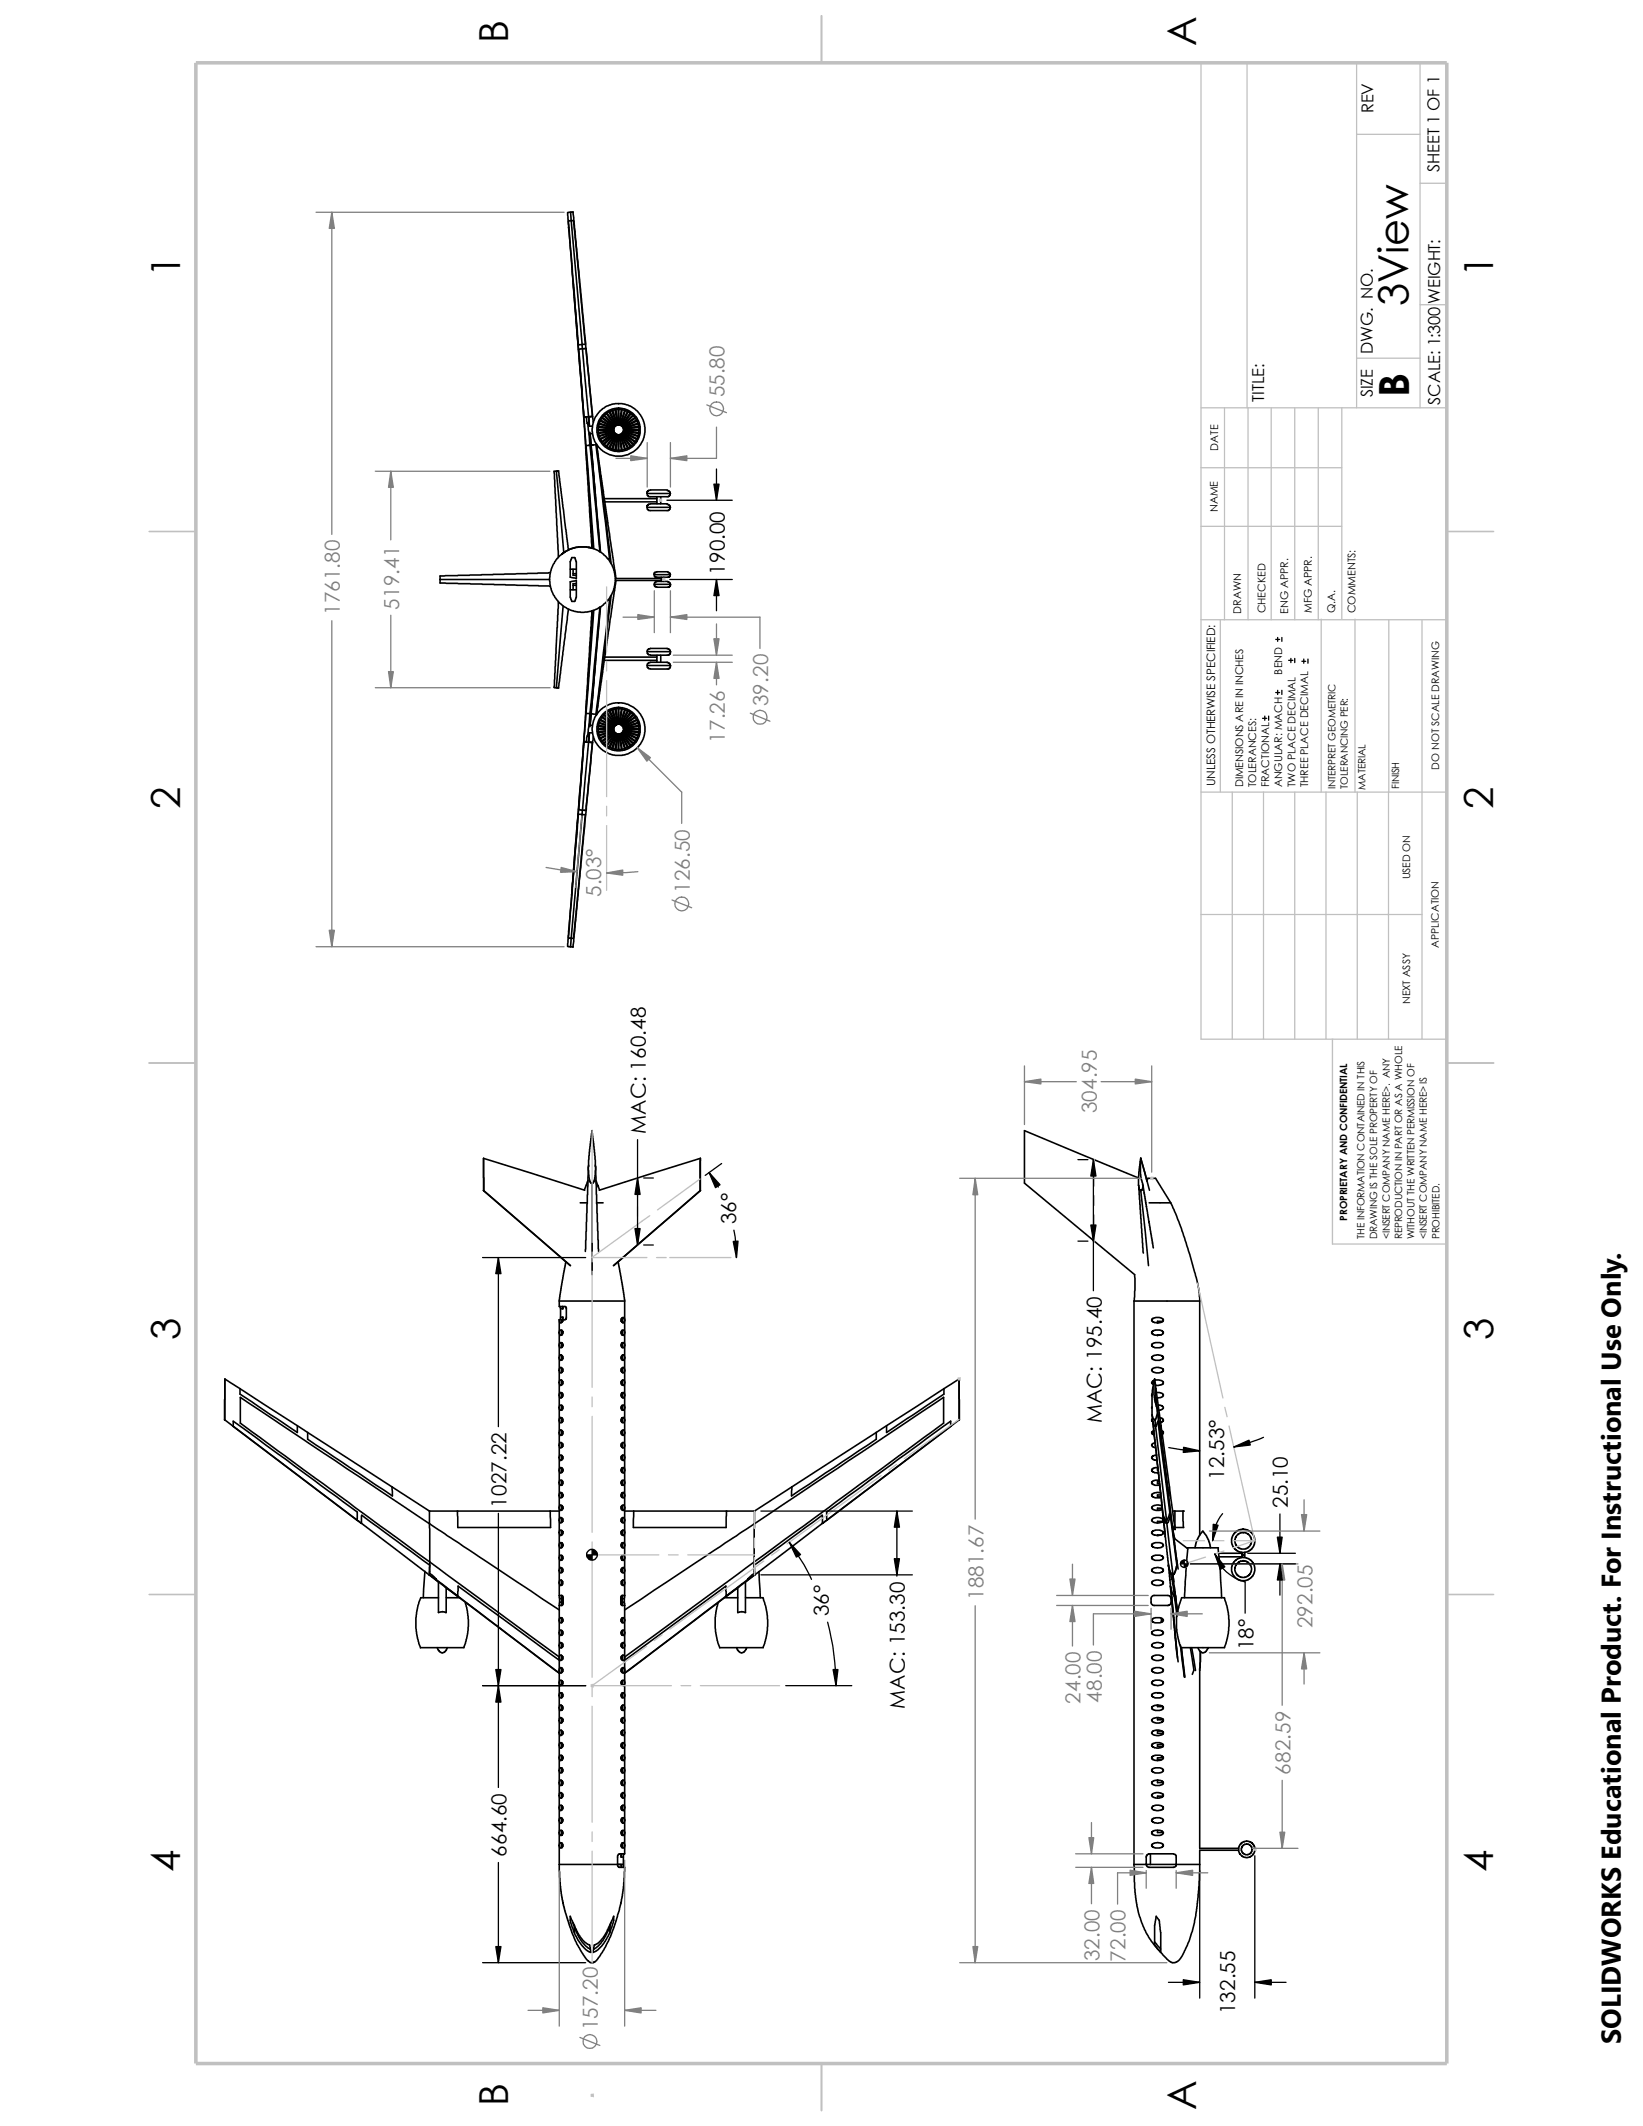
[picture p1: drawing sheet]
<svg xmlns="http://www.w3.org/2000/svg" width="216mm" height="279mm" viewBox="0 0 216 279" stroke-linecap="round" stroke-linejoin="round" font-family="sans-serif">
<defs><g id="words">
<g font-size="5.5">
<text x="185.1" y="40.2" transform="rotate(-90 185.1 40.2)">3View</text>
<text x="185.2" y="52.1" transform="rotate(-90 185.2 52.1)">B</text>
</g>
<g font-size="5.3">
<text x="66.8" y="5.6" transform="rotate(-90 66.8 5.6)">B</text>
<text x="157.2" y="6.1" transform="rotate(-90 157.2 6.1)">A</text>
<text x="23.7" y="36.4" transform="rotate(-90 23.7 36.4)">1</text>
<text x="196.2" y="36.4" transform="rotate(-90 196.2 36.4)">1</text>
<text x="23.7" y="106.3" transform="rotate(-90 23.7 106.3)">2</text>
<text x="196.2" y="106.3" transform="rotate(-90 196.2 106.3)">2</text>
<text x="23.7" y="176.1" transform="rotate(-90 23.7 176.1)">3</text>
<text x="196.2" y="176.1" transform="rotate(-90 196.2 176.1)">3</text>
<text x="23.7" y="246" transform="rotate(-90 23.7 246)">4</text>
<text x="196.2" y="246" transform="rotate(-90 196.2 246)">4</text>
<text x="66.8" y="276.8" transform="rotate(-90 66.8 276.8)">B</text>
<text x="157.2" y="277.2" transform="rotate(-90 157.2 277.2)">A</text>
</g>
<text font-size="3.6" x="213" y="268.6" transform="rotate(-90 213 268.6)">SOLIDWORKS Educational Product. For Instructional Use Only.</text>
<g font-size="2.7" fill="#808080">
<text x="95.2" y="52.2" transform="rotate(-90 95.2 52.2)">55.80</text>
<text x="44.7" y="80.8" transform="rotate(-90 44.7 80.8)">1761.80</text>
<text x="52.5" y="80.1" transform="rotate(-90 52.5 80.1)">519.41</text>
<text x="100.9" y="92.8" transform="rotate(-90 100.9 92.8)">39.20</text>
<text x="95.2" y="97.6" transform="rotate(-90 95.2 97.6)">17.26</text>
<text x="79" y="117.9" transform="rotate(-90 79 117.9)">5.03°</text>
<text x="90.6" y="117.3" transform="rotate(-90 90.6 117.3)">126.50</text>
<text x="144.1" y="146.3" transform="rotate(-90 144.1 146.3)">304.95</text>
<text x="129.2" y="210.3" transform="rotate(-90 129.2 210.3)">1881.67</text>
<text x="172.5" y="214" transform="rotate(-90 172.5 214)">292.05</text>
<text x="142" y="223.9" transform="rotate(-90 142 223.9)">24.00</text>
<text x="144.8" y="223.8" transform="rotate(-90 144.8 223.8)">48.00</text>
<text x="169.6" y="233.2" transform="rotate(-90 169.6 233.2)">682.59</text>
<text x="144.5" y="257.8" transform="rotate(-90 144.5 257.8)">32.00</text>
<text x="147.9" y="257.8" transform="rotate(-90 147.9 257.8)">72.00</text>
<text x="78.6" y="266.8" transform="rotate(-90 78.6 266.8)">157.20</text>
</g>
<g font-size="2.7">
<text x="95.2" y="75.5" transform="rotate(-90 95.2 75.5)">190.00</text>
<text x="84.9" y="149" transform="rotate(-90 84.9 149)">MAC: 160.48</text>
<text x="96.7" y="160.9" transform="rotate(-90 96.7 160.9)">36°</text>
<text x="144.8" y="187" transform="rotate(-90 144.8 187)">MAC: 195.40</text>
<text x="160.9" y="194.5" transform="rotate(-90 160.9 194.5)">12.53°</text>
<text x="66.5" y="198.1" transform="rotate(-90 66.5 198.1)">1027.22</text>
<text x="169.2" y="198.2" transform="rotate(-90 169.2 198.2)">25.10</text>
<text x="108.9" y="212.4" transform="rotate(-90 108.9 212.4)">36°</text>
<text x="164.7" y="216.9" transform="rotate(-90 164.7 216.9)">18°</text>
<text x="118.9" y="224.5" transform="rotate(-90 118.9 224.5)">MAC: 153.30</text>
<text x="66.5" y="244" transform="rotate(-90 66.5 244)">664.60</text>
<text x="162.3" y="264.7" transform="rotate(-90 162.3 264.7)">132.55</text>
</g>
<g font-size="2.2">
<text x="180.5" y="14.9" transform="rotate(-90 180.5 14.9)">REV</text>
<text x="189.1" y="22.6" transform="rotate(-90 189.1 22.6)">SHEET 1 OF 1</text>
<text x="180.4" y="46.6" transform="rotate(-90 180.4 46.6)">DWG. NO.</text>
<text x="166.1" y="52.8" transform="rotate(-90 166.1 52.8)">TITLE:</text>
<text x="180.4" y="52.2" transform="rotate(-90 180.4 52.2)">SIZE</text>
<text x="189.2" y="53.2" transform="rotate(-90 189.2 53.2)">SCALE: 1:300WEIGHT:</text>
</g>
<text font-size="1.5" x="159.7" y="103.3" transform="rotate(-90 159.7 103.3)">UNLESS OTHERWISE SPECIFIED:</text>
<g font-size="1.4">
<text x="160.1" y="59.2" transform="rotate(-90 160.1 59.2)">DATE</text>
<text x="160" y="67.3" transform="rotate(-90 160 67.3)">NAME</text>
<text x="163.1" y="80.6" transform="rotate(-90 163.1 80.6)">DRAWN</text>
<text x="166.3" y="80.6" transform="rotate(-90 166.3 80.6)">CHECKED</text>
<text x="169.3" y="80.6" transform="rotate(-90 169.3 80.6)">ENG APPR.</text>
<text x="172.4" y="80.6" transform="rotate(-90 172.4 80.6)">MFG APPR.</text>
<text x="175.4" y="80.6" transform="rotate(-90 175.4 80.6)">Q.A.</text>
<text x="178.1" y="80.6" transform="rotate(-90 178.1 80.6)">COMMENTS:</text>
<text x="168.5" y="88.7" transform="rotate(-90 168.5 88.7)">BEND</text>
<text x="189.1" y="101.1" transform="rotate(-90 189.1 101.1)">DO NOT SCALE DRAWING</text>
<text x="163.4" y="103.5" transform="rotate(-90 163.4 103.5)">DIMENSIONS ARE IN INCHES</text>
<text x="165.1" y="103.5" transform="rotate(-90 165.1 103.5)">TOLERANCES:</text>
<text x="166.8" y="103.5" transform="rotate(-90 166.8 103.5)">FRACTIONAL</text>
<text x="168.5" y="103.5" transform="rotate(-90 168.5 103.5)">ANGULAR: MACH</text>
<text x="170.2" y="103.5" transform="rotate(-90 170.2 103.5)">TWO PLACE DECIMAL</text>
<text x="171.9" y="103.5" transform="rotate(-90 171.9 103.5)">THREE PLACE DECIMAL</text>
<text x="185.3" y="115.6" transform="rotate(-90 185.3 115.6)">USED ON</text>
<text x="189.1" y="124.5" transform="rotate(-90 189.1 124.5)">APPLICATION</text>
<text x="185.3" y="131.9" transform="rotate(-90 185.3 131.9)">NEXT ASSY</text>
</g>
<g font-size="1.3">
<text x="175.5" y="103.7" transform="rotate(-90 175.5 103.7)">INTERPRET GEOMETRIC</text>
<text x="177.1" y="103.7" transform="rotate(-90 177.1 103.7)">TOLERANCING PER:</text>
<text x="179.5" y="103.8" transform="rotate(-90 179.5 103.8)">MATERIAL</text>
<text x="183.9" y="103.7" transform="rotate(-90 183.9 103.7)">FINISH</text>
<text x="177" y="160.4" transform="rotate(-90 177 160.4)">PROPRIETARY AND CONFIDENTIAL</text>
<text x="179.3" y="162.9" transform="rotate(-90 179.3 162.9)">THE INFORMATION CONTAINED IN THIS</text>
<text x="181" y="162.9" transform="rotate(-90 181 162.9)">DRAWING IS THE SOLE PROPERTY OF</text>
<text x="182.6" y="162.9" transform="rotate(-90 182.6 162.9)">&lt;INSERT COMPANY NAME HERE&gt;. ANY</text>
<text x="184.2" y="162.9" transform="rotate(-90 184.2 162.9)">REPRODUCTION IN PART OR AS A WHOLE</text>
<text x="185.9" y="162.9" transform="rotate(-90 185.9 162.9)">WITHOUT THE WRITTEN PERMISSION OF</text>
<text x="187.5" y="162.9" transform="rotate(-90 187.5 162.9)">&lt;INSERT COMPANY NAME HERE&gt; IS</text>
<text x="189.1" y="162.9" transform="rotate(-90 189.1 162.9)">PROHIBITED.</text>
</g>
</g></defs>
<g fill="none" stroke="#c0c0c0" stroke-width=".17">
<path d="M157.8 8.3v128.3h32.3M163.9 8.3v45.3M178.3 17.7h8.3M178.3 8.3v45.3M186.6 8.3v45.3M186.6 24.1h3.5M157.8 53.6h32.3M160.9 53.6v27.8M164 53.6v27.8M167 53.6v27.8M170.1 53.6v27.8M173.2 53.6v27.8"/>
<path d="M176.3 53.6v27.8M178.3 47.1h8.3M186.6 40h3.5M79.7 77.1v8.5M86.7 65.7h.3M86.7 65.6l.3 .3M86.8 65.6v.3M87 65.6l-.3 .3M87.1 76.2h.3M87.1 76l.3 .3M87.2 76v.3M87.4 76l-.3 .3"/>
<path d="M157.8 69.2h18.5M157.8 61.5h18.5M79.7 86.9v1.3M79.7 89.5v15.2M157.8 81.4h32.3M160.4 81.4v22.7M173.6 81.4v22.7M178.1 81.4v22.7M182.5 81.4v22.7M186.9 81.4v55.2M79.7 106v1.2M79.7 108.5v8.5"/>
<path d="M157.8 104.1h32.3M161.9 104.1v32.5M166 104.1v32.5M170.1 104.1v32.5M174.2 104.1v32.5M178.4 104.1v32.5M182.5 104.1v32.5M157.8 120.2h29.1M175.1 136.6v26.9h15M77.8 148.6v14.7M83.8 154.8v2.5M83.8 158.6v1.3"/>
<path d="M85.4 159.8l-7.6 5.5M92 154.9l-5.6 4.1M143.8 152.4v3.5M143.8 157.1v1.3M143.8 159.7v3.4M151.2 154.9h.3M151.2 154.7l.3 .3M151.3 154.7v.3M151.5 154.7l-.3 .3M77.8 164.5v1.3M77.8 167.1v15.2M77.8 165.3h7.2"/>
<path d="M83.8 161.1v2.5M86.3 165.3h1.2M88 165.3h8.1M157.3 168.6l3.4 15.1M77.8 183.6v1.3M77.8 186.1v15.3M99.1 198.6v2.3M115.8 193.9l-12.4 9M117.8 192.4l-1 .8M125.9 181.2h.3M125.9 181.1l.3 .3M126 186.5l-7.2 5.2"/>
<path d="M126 181.1v.3M126.2 181.1l-.3 .3M161 185l.2 1.2M161.5 187.4l3.4 15.1h-2.8M77.8 202.6v1.3M77.8 205.2v15.2M77.8 204.3h8.8M85 216.4l-7.2 5.1M87 214.8l-1 .8M87.8 204.3h1.3M90.4 204.3h8.7M99.1 202.1v1.3"/>
<path d="M99.1 204.7v2.3M100.4 205.1l-12.4 9M102.4 203.7l-1 .7M155.5 202.5h2.8M158.4 204.6l-2.8 .9M159.6 202.5h1.2M160.8 203.8l-1.2 .4M164.8 202.5l-2.7 .9M77.7 221.5h10.5M77.7 221.4l.3 .3M77.8 221.4v.3M77.8 221.7v1.3"/>
<path d="M77.8 224.2v15.3M78 221.4l-.3 .3M89.5 221.5h1.3M92 221.5h10.4M77.8 240.7v1.3M77.8 243.3v14.6M164.8 243h.3M164.8 242.9l.3 .3M164.9 242.9v.3M165.1 242.9l-.3 .3M77.7 275.4h.3M77.7 275.3l.3 .2"/>
<path d="M77.8 275.2v.3M78 275.2l-.3 .3"/>
<circle cx="77.8" cy="204.3" r=".7"/>
<circle cx="155.6" cy="205.5" r=".48"/>
</g>
<path d="M107.9 2.1v6.2M19.6 69.9h6.1M190.1 69.9h6.2M19.6 139.7h6.1M190.1 139.7h6.2M19.6 209.6h6.1M190.1 209.6h6.2M107.9 271.2v6.2" fill="none" stroke="#c0c0c0" stroke-width=".21"/>
<path d="M25.7 8.3h164.4v262.9h-164.4z" fill="none" stroke="#c0c0c0" stroke-width=".47"/>
<g fill="none" stroke="#000" stroke-width=".21">
<path d="M74.7 29.9l2 24.9M74.7 29.9h.1M75 27.9h-.4l.1 2M75 27.9l.1 1.1M75 27.9h.3l.1 .7 2.5 26.1M75.1 29h-.4l1.3 16.3h.5M75.1 29l1.4 16.3M75.1 29h.3l1.5 16.3h-.4M75.3 37l1.4 17.8M76.5 45.3v.5M76.5 45.8l-.5 .1 .7 8.1 .1 .8h.5M76.5 45.8h.5l.9 8.9"/>
<path d="M76.5 45.8l.8 9M76.7 54.8l1.1 17.3M76.7 54.8l1.2 17.3M76.7 54.8h.1M76.7 54.8h.3l.1 .8 .2 .2 .2 2.7M77.3 54.8l.1 1.2M77.3 54.8h.1M77.3 54.8l.2 1.2M77.4 56h.5M77.5 56.8l.1 1.7M77.5 58.5h-.5l1 13.6M77.5 58.5h.1"/>
<path d="M77.5 58.5l1.3 14M77.6 57l.1 1.5M77.6 58.5l.6 6.5M77.7 58.5l1.2 14.1M77.7 58.5h.6l1.8 14.9h-.2M77.9 54.7l.1 .8M77.9 57h-.4l.7 8M77.9 54.7l-.6 .1M78.4 58.3l1.9 15.8M78.4 58.4l2.5 17.6M80.7 56.9l-1.8 .8 1.8-1-2 .7v-.1l1.9-.7-1.9 .4-.1-.1 2-.3h-2v-.2h2l-2-.3 .1-.1 1.9 .3-1.9-.6v-.1l2 .6-1.8-.9v-.1l1.8 .9-1.6-1.2h.1l1.6 1.1-1.5-1.4h.1l1.5 1.4-1.2-1.6 .1-.1 1.1 1.6-.9-1.8h.1l.9 1.8-.6-2h.1l.7 1.9-.4-2h.1l.3 2v-2h.1v2l.4-2-.3 2 .7-1.9h.1l-.7 2 1-1.8-.9 1.8 1.2-1.6 .1 .1-1.2 1.6 1.4-1.4h.1l-1.4 1.4 1.6-1.1h.1l-1.7 1.2 1.9-.9v.1l-1.8 .9 1.9-.6 .1 .1-2 .6 2-.3v.1l-1.9 .3h2v.2h-2l1.9 .3v.1l-2-.4 2 .7-.1 .1-1.9-.7 1.8 1-1.9-.8M80.7 56.8l-1.6 1.2 .1 .1 1.6-1.2"/>
<path d="M80.8 56.9l-1.5 1.4 .1 .1 1.5-1.4-1.2 1.6 .1 .1 1.1-1.6-.9 1.7 .1 .1 .9-1.8-.6 1.9 .1 .1 .7-2-.4 2h.1l.3-1.9v2h.1v-2l.4 1.9-.3-2 .7 2 .1-.1-.7-1.9 1 1.8v-.1l-.9-1.7 1.2 1.6 .1-.1-1.2-1.6 1.4 1.4 .1-.1-1.4-1.4M81.8 56.8l1.7 1.2-.1 .1-1.6-1.2M57.8 76.2v.4l14.5 .4M57.8 76.2h14.4M72.3 75.3l-14.5 .4v.5M73.1 61.9h-.3v.2l.6 11.1M73.1 61.9l1 10.7M73.1 61.9h.1M73.1 61.9h.3l1.3 10.4M73.4 79.1l-.6 11.1 .1 .2h.2M73.8 72.8h.1M74 79.6l-.9 10.8"/>
<path d="M74.2 72.6l-.4 .2M74.9 77.5h.8M74.9 74.8h.8M74.9 76.5l.8-.2v2.2l-.1 .2a.32 .32 0 0 1-.3 .3 .32 .32 0 0 1-.3-.3l-.1-.2zM75.1 73.3h.2a.29 .29 0 0 1 .3 0 .29 .29 0 0 1 0 .4l.1 .1v2.2l-.3-.1a.39 .39 0 0 1-.5-.2v-1.9zM75.3 74.8v.8h.4M75.3 76.9h.4M75.3 75.4h.4M75.7 76.7h-.4v.8M77.4 72l.4 .1M77.4 71.9v.1M77.4 72l-1.3-.1a4.6 4.6 0 0 0-1.9 .7"/>
<path d="M77.4 71.9l.4 .2M77.4 71.9h-1.7l-.6 .2-.9 .5M77.8 72.1h.1M77.8 72.1l.4 .1a4.3 4.3 0 0 1 2 6.2 4.3 4.3 0 0 1-6.5 1 4.3 4.3 0 0 1 .1-6.6M78.2 65l.7 7.5M78.2 65h.1M78.8 79.8l-1.3 14M78.9 79.8l-.7 7.5M78.9 79.8l-1.2 14M79.4 65.5h6.9M79.5 66h6.8M79.9 78.9h.2l-1.8 15-.6-.1"/>
<path d="M80.3 78.2l-1.9 15.8M80.9 76.3h6M80.9 76h6M80.9 76.3l-2.5 17.6M85 66.7h2.9a.12 .12 0 0 1 .2 0 .12 .12 0 0 1 0 .1v.1a.98 .98 0 0 1-1 .2h-1.5a.42 .42 0 0 1-.6-.4zM85 64.9h2.9a.12 .12 0 0 1 .2 0 .12 .12 0 0 1 0 .1v.1a.98 .98 0 0 1-1 .2h-1.5a.42 .42 0 0 1-.6-.4zM86 76.8a.3 .3 0 0 0 .3 .3M86 75.5h1.8a.17 .17 0 0 1 .3 .1 .17 .17 0 0 1-.2 .2l-1.4 .1a.4 .4 0 0 1-.5-.4zM86.3 65.3v.9M86.8 65.3v.9M86.9 76l.1 .1-.1 .2M86.9 75.9v.1"/>
<path d="M86.9 76.3v.1M87.2 75.9v.5M87.7 66.2h-2.2a.38 .38 0 0 0-.5 .3v.2M87.7 64.4h-2.2a.38 .38 0 0 0-.5 .3v.2M87.7 66.3a.32 .32 0 0 1 .4 .4M87.7 64.4v.1a.32 .32 0 0 1 .4 .4M87.8 76.4h-1.3a.4 .4 0 0 0-.5 .4M87.8 75.1h-1.4a.44 .44 0 0 0-.5 .4M87.8 76.5l.2 .1 .1 .2h-2.1M87.8 75.2l.2 .1 .1 .2M88.1 76.8a.44 .44 0 0 1-.6 .4h-1.2M73.1 90.3v.1"/>
<path d="M74.7 80.1l-1.3 10.3h-.3M76.7 97.5l-2 24.9M76.7 97.5l-1.6 20.1M76.7 97.5h.1M77.3 97.5h-.5l-.1 .8-.7 8.1 .5 .1M77.3 97.5l.6 .1M77.3 97.5h.1M77.3 97.5l-.8 9M77.4 96.3l-.1 1.2M77.4 96.3h.5M77.5 96.3l-.2 1.2M77.5 93.8l-.2 2.8-.2 .1-.1 .8h-.3"/>
<path d="M77.5 93.8h.1M77.6 93.8l-.1 1.7M77.7 93.8l-.1 1.5M77.8 80.3l-1.1 17.2M77.9 97.6l-.9 8.9h-.5M77.9 97.6l-2.5 26.1-.1 .8-.3-.1M77.9 80.2l-1.2 17.3M78 96.8l-.1 .8M78 80.2l-1 13.6h.5M78.2 87.3h.1M78.2 87.3l-.6 6.5M78.2 87.3l-.7 8h.4"/>
<path d="M79.4 86.8h6.9M79.5 86.4h6.8M80.7 96.1l-1.8 .9v.1l1.8-.9-1.6 1.2 .1 .1 1.6-1.2-1.5 1.4h.1l1.5-1.4-1.2 1.7h.1l1.1-1.6-.9 1.8 .1 .1 .9-1.9-.6 1.9 .1 .1 .7-1.9-.4 2h.1l.3-2v2h.1v-2l.4 2-.3-2 .7 1.9 .1-.1-.7-1.9 1 1.9v-.1l-.9-1.8 1.2 1.6h.1l-1.2-1.7 1.4 1.4h.1l-1.4-1.4 1.6 1.2 .1-.1-1.7-1.2 1.9 .9v-.1l-1.8-.9M80.8 95.4l-1.6-1.2-.1 .1 1.6 1.2-1.8-.9v.1l1.8 .9-2-.6 1.9 .7-1.9-.4-.1 .2 2 .3h-2v.1h2l-2 .3 .1 .1 1.9-.3-1.9 .6v.1l2-.6M80.8 95.4l-1.5-1.4 .1-.1 1.5 1.4-1.2-1.6 .1-.1 1.1 1.6-.9-1.7 .1-.1 .9 1.8-.6-1.9h.1l.7 1.9-.4-2h.1l.3 2v-2.1h.1v2.1l.4-2-.3 2 .7-1.9h.1l-.7 1.9 1-1.8v.1l-.9 1.7 1.2-1.6 .1 .1-1.2 1.6 1.4-1.4 .1 .1-1.4 1.4M81.8 95.4l1.6-1.2 .1 .1-1.7 1.2 1.9-.9v.1l-1.8 .9 1.9-.6h.1l-2 .7 2-.4v.2l-1.9 .3h2v.1h-2l1.9 .3v.1l-2-.3 2 .6-.1 .1-1.9-.6M85 87.5a.34 .34 0 0 0 .5 .4M85 85.6a.35 .35 0 0 0 .5 .5M85.1 87.2l.4-.2 2.2 .1a.32 .32 0 0 1 .4 .4h-2.9a.15 .15 0 0 1-.2-.1 .15 .15 0 0 1 .1-.2zM85.1 85.3l.4-.1 2.2 .1a.32 .32 0 0 1 .4 .3h-2.9a.15 .15 0 0 1-.2-.1 .15 .15 0 0 1 .1-.2zM86.3 86.1v.9M86.8 86.1v.9"/>
<path d="M88.1 87.5a.67 .67 0 0 1-.9 .4h-1.7M88.1 85.6a.67 .67 0 0 1-.9 .5h-1.7M76.5 107h-.5l-1.3 16.3h.4M76.5 107l-1.4 16.3M76.5 107l.4 .1-1.5 15.5v.7h-.3M76.5 106.5v.5M74.7 122.4l-.1 2h.4M74.7 122.4h.1M75.1 123.3l-.1 1.1M63.5 152.2v4.3M63.5 156.5l11.4 9.8M63.5 156.5l11.5 9.8"/>
<path d="M63.5 152.2l13.3 4.2M63.5 156.4v.1M76.2 158.1h1M77.3 155.2l-.5 1.2M77.3 153.1l-.4 11.4M77.8 155.5v12M77.8 148.6l.4 3.8 .1 1.4-.2 1.3a.32 .32 0 0 1-.2 .3 .32 .32 0 0 1-.4-.1l-.2-1.5v-1.4zM78.2 153.1l.5 11.4M78.3 155.2l.5 1.2M78.4 158.1h.8M92 156.5l-11.4 9.8M92 152.2l-13.3 4.2"/>
<path d="M92 156.4v.1M92 152.2v4.3M149.6 154.8l-15-6.2v6.9l14.5 12v2l-.1 1.5M149.6 155.7l.6 9M149.9 152.2v2.1l.3 1.7a.39 .39 0 0 1-.3 .5M149.9 152.2l-.3 2.4v1.5l.2 .3 .1 .1M149.9 152.2l.8 3 .1-.3h1l2 3.2M149.9 156.5l1 9.8M149.9 152.2l1.1 4.2M149.9 152.2h.1M149.9 156.4v.1M150.2 155.7l1.4 8.3"/>
<path d="M151 158.1h2.8M153.8 158.1l1.4 3.3 1.1 3.4 1.1 4.1 .2 2.1M73.5 171h8.6M73.5 171v.7h.3a.38 .38 0 0 1 .6 .3v1.1a.31 .31 0 0 1-.1 .3 .31 .31 0 0 1-.3 0 .28 .28 0 0 1-.1 .4 .28 .28 0 0 1-.4 0v-.4M73.5 173.4v36.3M73.5 173.4h.3M73.5 173.4h.1M73.5 174.8h.1a.31 .31 0 0 1 .4 .4 .31 .31 0 0 1-.5 .2zM73.5 176.5a.32 .32 0 0 1 .5 .3 .32 .32 0 0 1-.5 .3zM73.6 171.7l.1 .3M73.6 178.1a.34 .34 0 0 1 .4 .3 .34 .34 0 0 1-.4 .3l-.1-.4zM73.6 179.7a.34 .34 0 0 1 .4 .4 .34 .34 0 0 1-.4 .3l-.1-.5z"/>
<path d="M73.7 172v1.1M73.7 172h.3M73.7 173.1h.3M73.7 173.1l-.1 .3M73.8 173.4v.4M73.8 179.8v.5M73.8 178.1v.6M73.8 176.5v.6M73.8 174.8v.6M73.9 171.7l.1 .3M73.9 173.6v.1M73.9 174.9l.1 .1"/>
<path d="M73.9 176.6l.1 .2M73.9 178.2l.1 .4M73.9 179.9v.4M74 173.1l-.1 .3h-.1M74 171.7v.3M74 173.1v.5M74 175v.2M74 176.7v.2M74 178.3v.2M74 180v.2M74.3 165.8l-.8 5.2M81.2 165.8l.9 5.2"/>
<path d="M81.6 173.4v.2M81.6 175v.2M81.6 176.7v.2M81.6 178.4v.1M81.6 180v.2M81.7 174.9a.22 .22 0 0 1 .2-.1 .22 .22 0 0 1 .2 .2 .33 .33 0 0 1-.3 .5l-.2-.2zM81.7 176.6a.24 .24 0 0 1 .3-.1 .24 .24 0 0 1 .1 .3 .25 .25 0 0 1-.3 .3 .25 .25 0 0 1-.2-.3zM81.7 179.9a.24 .24 0 0 1 .3-.1 .24 .24 0 0 1 .1 .3l-.1 .1a.19 .19 0 0 1-.1 .2 .19 .19 0 0 1-.2-.2zM81.7 173.2a.2 .2 0 0 1 .3 0 .2 .2 0 0 1 .1 .2v.2a.22 .22 0 0 1-.2 .3 .22 .22 0 0 1-.2-.2l-.1-.3zM81.7 178.2a.21 .21 0 0 1 .3-.1 .21 .21 0 0 1 .1 .3l-.1 .2a.19 .19 0 0 1-.1 .2 .19 .19 0 0 1-.2-.2l-.1-.3zM81.7 173.2v.6M81.7 174.8v.6"/>
<path d="M81.7 176.5v.6M81.7 178.1v.6M81.7 179.8v.5M82.1 171v38.7M149 171v74M149 171h8.6M151.3 175l.3-.2h.6a.54 .54 0 0 1 .7 .4l-.5 .3-.7-.1a.36 .36 0 0 1-.4-.4zM151.3 176.7h.1a1.21 1.21 0 0 1 1.5 0 .54 .54 0 0 1-.7 .4h-.4a.52 .52 0 0 1-.5-.4zM151.3 178.4l.3-.3h.7a.36 .36 0 0 1 .4 .1 .36 .36 0 0 1 0 .4l-.4 .2a.79 .79 0 0 1-1-.4zM151.4 179.9l.5-.2h.4a.45 .45 0 0 1 .6 .5l-.4 .2h-.5a.63 .63 0 0 1-.7-.4zM151.5 173.3l.6-.2a.66 .66 0 0 1 .8 .4l-.1 .2-.3 .1h-.7a.36 .36 0 0 1-.3-.1 .36 .36 0 0 1-.1-.4zM152.6 175.4h-.5v.1"/>
<path d="M152.8 173.7h-.7v.2M157.6 171v30.8M29.5 181.2l2 1.3M29.5 186.6l1.1 .9M29.5 181.2v5.4M30.6 187.5l16.3 12.3M30.6 187.4v.1M30.6 187.5v-.7l16.3 11.9v1.1M31.5 182.5v.7l7.6 5.1v-.9M31.5 182.5l7.6 4.9M39.1 187.4l1.3 .9M40.4 188.3v.8l11.2 7.5-.1-1.2"/>
<path d="M40.4 188.3l11.1 7.1M46.9 199.8l.6 .4M46.9 199.8h.1M51.5 195.4l4.9 3.2M56.4 198.6v1.6M56.4 198.6h3.7M60.1 198.6l.1 2.1h12.1v-2.1M60.1 198.6h12.2M72.3 198.6h1.2M73.5 183a.33 .33 0 0 1 .5 .3 .33 .33 0 0 1-.4 .4l-.1-.2zM73.5 184.7a.32 .32 0 0 1 .5 .3 .32 .32 0 0 1-.5 .3zM73.5 186.4a.29 .29 0 0 1 .4 0 .29 .29 0 0 1 .1 .3 .24 .24 0 0 1-.3 .3 .24 .24 0 0 1-.2-.4z"/>
<path d="M73.5 192.9a.33 .33 0 0 1 .5 .3 .33 .33 0 0 1-.4 .3l-.1-.2zM73.5 194.6a.32 .32 0 0 1 .5 .3 .32 .32 0 0 1-.5 .3zM73.6 181.4a.34 .34 0 0 1 .4 .3 .34 .34 0 0 1-.4 .3l-.1-.2zM73.6 191.2a.34 .34 0 0 1 .4 .4 .34 .34 0 0 1-.4 .3l-.1-.2zM73.6 199.5a.32 .32 0 0 1 .4 .3 .32 .32 0 0 1-.4 .3l-.1-.2zM73.6 187.9h.1a.34 .34 0 0 1 .3 .4 .34 .34 0 0 1-.4 .3l-.1-.4zM73.6 189.6a.34 .34 0 0 1 .4 .3 .34 .34 0 0 1-.4 .3l-.1-.4zM73.6 196.1h.1a.35 .35 0 0 1 .3 .4 .35 .35 0 0 1-.5 .3v-.4zM73.6 197.8a.34 .34 0 0 1 .4 .3 .34 .34 0 0 1-.4 .4l-.1-.5zM73.8 199.5v.6M73.8 197.9v.5M73.8 196.2v.6"/>
<path d="M73.8 194.6v.6M73.8 193v.5M73.8 191.3v.6M73.8 189.7v.5M73.8 188v.6M73.8 186.4v.5M73.8 184.7v.6M73.8 183.1v.5M73.8 181.4v.6M73.9 181.5v.4M73.9 183.1v.5M73.9 184.8v.4"/>
<path d="M73.9 186.4v.5M73.9 188.1v.4M73.9 189.7v.4M73.9 191.4v.4M73.9 193v.4M73.9 194.6v.5M73.9 199.6h.1M73.9 199.9v.1M74 181.6v.2M74 183.3v.1M74 184.9v.2M74 186.6v.1"/>
<path d="M74 188.2v.2M74 189.8v.2M74 191.5v.2M74 193.1v.2M74 194.8v.1M74 196.4v.2M74 198v.2M74 199.7v.2M74 196.5l-.1 .2M74 198.2l-.1 .1M81.6 181.6v.2M81.6 183.3v.1"/>
<path d="M81.6 184.9v.2M81.6 186.6v.1M81.6 188.2v.2M81.6 189.8v.2M81.6 191.5v.2M81.6 193.1v.2M81.6 194.8v.1M81.6 196.4v.2M81.6 198v.2M81.6 199.7v.2M81.7 184.8a.22 .22 0 0 1 .2-.1 .22 .22 0 0 1 .2 .2 .31 .31 0 0 1-.3 .4l-.2-.2zM81.7 191.3a.22 .22 0 0 1 .2-.1 .22 .22 0 0 1 .2 .2v.1a.27 .27 0 0 1-.1 .3 .27 .27 0 0 1-.4 0 .27 .27 0 0 1 .1-.4z"/>
<path d="M81.7 193a.22 .22 0 0 1 .2-.1 .22 .22 0 0 1 .2 .2 .29 .29 0 0 1 0 .3 .29 .29 0 0 1-.3 .1l-.2-.2zM81.7 194.6a.22 .22 0 0 1 .2-.1 .22 .22 0 0 1 .2 .2v.1a.31 .31 0 0 1-.3 .4 .39 .39 0 0 1-.1-.6zM81.7 196.3a.2 .2 0 0 1 .3-.2 .2 .2 0 0 1 .1 .3 .32 .32 0 0 1-.3 .5v-.1a.33 .33 0 0 1-.1-.5zM81.7 198v-.1a.22 .22 0 0 1 .3-.1 .22 .22 0 0 1 .1 .3l-.1 .2a.19 .19 0 0 1-.1 .2 .19 .19 0 0 1-.2-.2zM81.7 181.4a.23 .23 0 0 1 .3 0 .23 .23 0 0 1 .1 .3 .24 .24 0 0 1-.1 .3 .24 .24 0 0 1-.3-.1l-.1-.3zM81.7 183.1v-.1a.23 .23 0 0 1 .3 .1 .23 .23 0 0 1 .1 .2v.1a.22 .22 0 0 1-.2 .3 .22 .22 0 0 1-.2-.2l-.1-.3zM81.7 186.4a.22 .22 0 0 1 .3-.1 .22 .22 0 0 1 .1 .3v.1a.25 .25 0 0 1-.3 .3 .25 .25 0 0 1-.2-.4zM81.7 188a.22 .22 0 0 1 .3 0 .22 .22 0 0 1 .1 .3l-.1 .1a.19 .19 0 0 1-.1 .2 .19 .19 0 0 1-.2-.2l-.1-.3zM81.7 189.7l.1-.1a.29 .29 0 0 1 .3 .1 .29 .29 0 0 1 0 .3 .24 .24 0 0 1-.3 .2 .24 .24 0 0 1-.2-.3zM81.7 199.5h.1a.28 .28 0 0 1 .3 .1 .28 .28 0 0 1-.1 .3v.1a.24 .24 0 0 1-.3 .1 .24 .24 0 0 1-.1-.3zM81.7 181.4v.6M81.7 183.1v.5"/>
<path d="M81.7 184.7v.6M81.7 186.4v.5M81.7 188v.6M81.7 189.7v.5M81.7 191.3v.6M81.7 193v.5M81.7 194.6v.6M81.7 196.2v.6M81.7 197.9v.5M81.7 199.5v.6M82.1 198.6h1.2M83.3 198.6l-.1 2.1h12.2l.1-2.1"/>
<path d="M83.3 198.6h12.2M95.5 198.6h3.6M99.1 198.6v1.6M104.1 195.4l-5 3.2M108.7 199.8h.1M108.7 199.8l-.6 .4M115.1 188.3v.8l-11.1 7.5 .1-1.2M115.1 188.3l-11 7.1M116.5 187.4l-1.4 .9M124 182.5v.7l-7.5 5.1v-.9M124 182.5l-7.5 4.9M124.9 187.5v-.7l-16.3 11.9 .1 1.1"/>
<path d="M124.9 187.5l-16.2 12.3M124.9 187.5h.1M125 187.4l-.1 .1M126 181.2v5.4M126 181.2l-2 1.3M126 186.6l-1.1 .9M151.4 185.9l1.7 16M151.4 183.2v.3M151.4 184.9v.2M151.4 186.5l-.1 .2 .2 .2M151.4 199.6l.5-.2 .5 .1a.31 .31 0 0 1 .4 .1 .31 .31 0 0 1-.1 .4l-.5 .2a.74 .74 0 0 1-.9-.5zM151.6 188a.28 .28 0 0 0-.3 .3 .28 .28 0 0 0 .4 .3"/>
<path d="M151.7 181.4a.29 .29 0 0 0-.3 .2 .29 .29 0 0 0 .2 .3M151.7 181.2l.2 1.3M151.7 181.2l-.1 2.1 .5 2.1v.5l-.3 .7M151.7 181.2l-.3 1.9v2.9l.1 .4 .3 .2M151.8 186.6v.9M151.8 181.4h.3a.66 .66 0 0 1 .8 .3l-.2 .3h-.9M151.8 184.3v-.7l.2 1.2M151.8 189.6a.31 .31 0 0 0-.4 .2 .31 .31 0 0 0 .2 .4h.2M151.8 187.5l-.2-.2-.1-.5 1.4 12.3a.65 .65 0 0 0 .4 .7M151.8 187.5l1.5 12.3M151.8 187.5l.2-.1 .1-.6 1.6 11.9-.2 .8-.2 .3M151.9 182.5l-.1 .7 .7 5.1 .1-.9"/>
<path d="M151.9 182.5l.7 4.9M152 183h.1a.66 .66 0 0 1 .8 .4 .84 .84 0 0 1-.8 .3M152 191.2l-.2 .1a.38 .38 0 0 0-.5 .3l.2 .2 .6 .1M152.1 185.3l.2 1.5M152.1 192.9a.64 .64 0 0 0-.8 .4l.4 .2h.5M152.1 193v.2h.1M152.2 184.7h.1a.42 .42 0 0 1 .5 .4l-.2 .2h-.3M152.3 186.8l2.3 18.5M152.3 194.5h-.2a.56 .56 0 0 0-.8 .4l.2 .1a1.06 1.06 0 0 0 .9 .2M152.4 194.7h-.3v.3h.3M152.4 186.3a.34 .34 0 0 1 .4 .2 .34 .34 0 0 1 0 .3l-.3 .1M152.5 196.5h-.4v.2h.5"/>
<path d="M152.5 196.2h-.5a.56 .56 0 0 0-.7 .4l.2 .1 .3 .2 .8-.1M152.6 187.4l.1 .9M152.7 188a.25 .25 0 0 1 .2 .2 .25 .25 0 0 1-.2 .3M152.7 188.3l-.1 .8 1 7.5 .1-1.2M152.7 188.3l1 7.1M152.7 197.9l-.7-.1a.63 .63 0 0 0-.7 .4l.1 .1 .5 .2h.5l.3-.2M152.7 198.2h-.6v.3h.3M152.8 199.9h-.7v.3M153.3 199.8v.4M153.7 195.4l.4 3.2M154.1 198.6l.3 2.4h-.1l-.3-.6M154.1 198.6h.3"/>
<path d="M154.4 198.6h1.1M155.5 198.6h.1M155.5 198.6l-.1 1.3 .1 .8h-1.1v-2.1M47.5 200.2l8.9 6.8M47.5 200.2v-1.1l9 6.6-.1 1.3M55.8 206.5l-.2 3.5M56.4 207l1.2 .9v4l.5-.1 .5 .1v-3.3M56.4 207h.1M56.4 207l3.8 2.8M56.4 200.2l-24.8-16.6v3.4l24.9 18.3M56.4 200.2l17.1 11.4M56.4 200.2l.1 5.1"/>
<path d="M56.5 205.3l-.1 1.4 .9 .9 2.9 2.2M56.5 205.3l17 12.5M57.4 216.5l.3 .4a.58 .58 0 0 0 .6 .3 .58 .58 0 0 0 .4-.5l.1-.2M57.6 210h-1.8a.51 .51 0 0 0-.7 .5l-.4 2.1v1.4l.2 1.3 .3 1.3M58.4 208.5l1.8 1.3M58.6 210h1.8M60.2 209.8h.1M60.2 209.8l13.3 10.1-13.3-10.1M60.2 209.8v-1.4l13.3 9.8M61.1 210.6l.2 .7 .3 1.6-.1 1.7-.4 1.4a.49 .49 0 0 1-.6 .5h-5.2M73.5 209.7v.4M73.5 209.7a.36 .36 0 0 1 .4 0 .36 .36 0 0 1 .1 .4v.5a.36 .36 0 0 1-.1 .3 .36 .36 0 0 1-.4 .1"/>
<path d="M73.5 211v34M73.5 201.1a.33 .33 0 0 1 .5 .3 .33 .33 0 0 1-.4 .4l-.1-.3zM73.5 202.8h.1a.31 .31 0 0 1 .4 .3 .31 .31 0 0 1-.5 .3zM73.5 204.4a.32 .32 0 0 1 .5 .3 .32 .32 0 0 1-.5 .3zM73.5 212.6a.32 .32 0 0 1 .5 .3 .32 .32 0 0 1-.5 .3zM73.5 214.3a.29 .29 0 0 1 .4 0 .29 .29 0 0 1 .1 .3 .24 .24 0 0 1-.3 .3 .24 .24 0 0 1-.2-.3zM73.5 210.6v.4M73.5 210.1v.5M73.5 210.1h.3M73.5 210.6h.3M73.6 219.2a.34 .34 0 0 1 .4 .3 .34 .34 0 0 1-.4 .3l-.1-.2zM73.6 206a.34 .34 0 0 1 .4 .4 .34 .34 0 0 1-.4 .3l-.1-.5z"/>
<path d="M73.6 207.6a.34 .34 0 0 1 .4 .4 .34 .34 0 0 1-.4 .3l-.1-.4zM73.6 215.9h.1a.34 .34 0 0 1 .3 .3 .34 .34 0 0 1-.4 .3l-.1-.4zM73.6 217.5a.34 .34 0 0 1 .4 .4 .34 .34 0 0 1-.4 .3l-.1-.5zM73.7 209.7l.1 .4M73.8 210.6l-.1 .4M73.8 210.1v.5M73.8 219.2v.6M73.8 217.6v.5M73.8 215.9v.6M73.8 214.3v.6M73.8 212.6v.6M73.8 207.7v.6"/>
<path d="M73.8 206.1v.5M73.8 204.4v.6M73.8 202.8v.6M73.8 201.2v.5M73.8 212.7l.1 .4M73.9 201.2l.1 .1M73.9 202.9l.1 .2M73.9 204.5l.1 .4M73.9 206.2v.4M73.9 212.7l.1 .4M73.9 214.4v.4M73.9 216v.5"/>
<path d="M73.9 217.7v.4M73.9 219.3v.4M74 201.3v.2M74 203v.2M74 204.6v.2M74 206.2v.3M74 209.8v1.1M74 212.9v.1M74 214.5v.2M74 216.1v.2M74 217.8v.2M74 219.4v.2"/>
<path d="M81.6 201.3v.2M81.6 203v.2M81.6 204.6v.2M81.6 206.3v.2M81.6 209.8v1.1M81.6 212.9v.1M81.6 214.5v.2M81.6 216.1v.2M81.6 217.8v.2M81.6 219.4v.2M81.7 204.5a.24 .24 0 0 1 .3-.1 .24 .24 0 0 1 .1 .3v.1a.25 .25 0 0 1-.3 .3 .25 .25 0 0 1-.2-.4zM81.7 214.4a.26 .26 0 0 1 .3-.1 .26 .26 0 0 1 0 .4 .19 .19 0 0 1-.1 .2 .19 .19 0 0 1-.2-.2z"/>
<path d="M81.7 216a.22 .22 0 0 1 .3-.1 .22 .22 0 0 1 .1 .3l-.1 .2a.19 .19 0 0 1-.1 .2 .19 .19 0 0 1-.2-.2zM81.7 217.7l.1-.1a.29 .29 0 0 1 .3 .1 .29 .29 0 0 1 0 .3 .24 .24 0 0 1-.3 .2 .24 .24 0 0 1-.2-.4zM81.7 219.3a.22 .22 0 0 1 .2-.1 .22 .22 0 0 1 .2 .2 .27 .27 0 0 1-.1 .4 .27 .27 0 0 1-.4-.1 .27 .27 0 0 1 .1-.3zM81.7 206.2v.4M81.7 212.7l-.1 .4M81.7 201.2a.2 .2 0 0 1 .3-.1 .2 .2 0 0 1 .1 .3v.1a.22 .22 0 0 1-.2 .3 .22 .22 0 0 1-.2-.2l-.1-.3zM81.7 202.8a.2 .2 0 0 1 .3 0 .2 .2 0 0 1 .1 .2v.1a.25 .25 0 0 1-.2 .3 .25 .25 0 0 1-.3-.3zM81.7 206.1a.21 .21 0 0 1 .3-.1 .21 .21 0 0 1 .1 .3l-.1 .2a.19 .19 0 0 1-.1 .2 .19 .19 0 0 1-.2-.2l-.1-.3zM81.7 207.8a.22 .22 0 0 1 .3-.1 .22 .22 0 0 1 .1 .3l-.1 .2a.19 .19 0 0 1-.1 .2 .19 .19 0 0 1-.2-.2l-.1-.3zM81.7 212.7a.2 .2 0 0 1 .3-.1 .2 .2 0 0 1 .1 .3 .27 .27 0 0 1 0 .3 .27 .27 0 0 1-.3 .1 .4 .4 0 0 1-.1-.6zM81.7 212.7v.4M81.7 201.2v.5"/>
<path d="M81.7 202.8v.6M81.7 204.4v.6M81.7 206.1v.5M81.7 207.7v.6M81.7 212.6v.6M81.7 214.3v.6M81.7 215.9v.6M81.7 217.6v.5M81.7 219.2v.6M81.8 210.6v.4M81.8 210.1v.5M81.8 210.1h.2"/>
<path d="M81.8 210.6h.2M81.8 209.7v.4M82 210.1v.5M82 210.6l.1 .4M82.1 211v32.6h-.4a.45 .45 0 0 0-.5 .5v.9M82.1 209.7l-.1 .4M82.1 209.7a.36 .36 0 0 0-.4 0 .36 .36 0 0 0-.1 .4v.5a.36 .36 0 0 0 .1 .3 .36 .36 0 0 0 .4 .1M94.4 210.6l-.2 .6-.2 1.4v1.4l.2 1.6 .4 1M95.2 210h1.7M95.4 209.8l-13.3 10.1 13.3-10.1M95.4 209.8h.1M95.4 209.8v-1.4l-13.3 9.8"/>
<path d="M96.8 216.5l.2 .4a.6 .6 0 0 0 .7 .3 .6 .6 0 0 0 .4-.6v-.1M98 210h2.3M99.1 205.3l-17 12.5M99.1 205.3v1.4l-.8 .9-2.9 2.2M99.1 200.2v5.1M99.1 200.2l-17 11.4M99.1 200.2l24.9-16.6v3.4l-24.9 18.3M99.2 207l-1.2 .9v4l-.5-.1-.6 .1v-3.3M99.2 207l-3.8 2.8M99.7 206.5l.2 3.5M100.2 210l.4 1.1 .3 1.8-.1 1.7-.3 1.4a.49 .49 0 0 1-.7 .5h-5.2M108.1 200.2l-.1-1.1-8.9 6.6 .1 1.3"/>
<path d="M108.1 200.2l-8.9 6.8M108.1 200.2h.1M151.3 203l.3-.2 .6-.1a.54 .54 0 0 1 .7 .5l-.5 .2h-.7a.36 .36 0 0 1-.4-.4zM151.3 204.6h.1a1.21 1.21 0 0 1 1.5 0 .54 .54 0 0 1-.7 .5h-.4a.52 .52 0 0 1-.5-.5zM151.3 206.3l.3-.2 .7-.1a.36 .36 0 0 1 .4 .1 .36 .36 0 0 1 0 .5l-.4 .1a.79 .79 0 0 1-1-.4zM151.3 212.9l.3-.3h.7a.42 .42 0 0 1 .5 .5l-.4 .2h-.3a.61 .61 0 0 1-.8-.4zM151.3 214.5l.5-.3h.4a.48 .48 0 0 1 .7 .5h-.1a1.13 1.13 0 0 1-1.5-.1zM151.3 216.2l.3-.3h.7a.45 .45 0 0 1 .6 .4l-.4 .2-.6 .1a.52 .52 0 0 1-.6-.4zM151.4 207.8l.5-.2 .4 .1a.45 .45 0 0 1 .6 .4l-.4 .2-.5 .1a.63 .63 0 0 1-.7-.5zM151.4 217.7l.5-.2 .5 .1a.31 .31 0 0 1 .4 .1 .31 .31 0 0 1-.1 .4l-.7 .1a.63 .63 0 0 1-.7-.4zM151.5 201.2l.6-.1a.66 .66 0 0 1 .8 .4l-.1 .1-.3 .2h-.7a.36 .36 0 0 1-.3-.2 .36 .36 0 0 1-.1-.3zM151.5 219.3l.6-.1a.66 .66 0 0 1 .8 .3l-.1 .2-.3 .1h-.7a.36 .36 0 0 1-.3-.1 .36 .36 0 0 1-.1-.4z"/>
<path d="M151.5 209.7h1.5a.6 .6 0 0 1 .9 .4v.5a.66 .66 0 0 1-.9 .4h-.9a.55 .55 0 0 1-.8-.4v-.6zM152.6 212.7v.4h.1M152.6 201.7h-.5v.1M153.1 201.9l.4 3.8M153.3 200.2a.9 .9 0 0 1-.4-.9l-.1-.2 .3 2.8M153.3 200.2l.2-.2 .3-.9 .8 6.6-.3 1.1-.2 .2M153.3 200.2l.8 6.8M153.5 205.7l.2 .6a.73 .73 0 0 0 .4 .7M153.5 205.7l.5 4.2M153.5 205.7h.1M153.5 205.7l.2 .7 .1 .3 .1 .7 .2 .2 .2 2.2M154 209.9l.7 8"/>
<path d="M154 209.9l.6 7.4M154 200.4l.4 1.8M154 200.2v.2M154.1 207l.1 .9M154.1 207h.1M154.2 207.9l.5 4 .5-1.7a.35 .35 0 0 1 .5-.2h5.2M154.3 202.1l1.8 1.4-.4 6.5M154.3 209.8l.3 2.6M154.3 208.5l.1 1.3M154.3 209.8l-.2-.4-.3-1 1 10M154.3 209.8h.1M154.4 209.2l.3 2.8"/>
<path d="M154.4 209.8l.3 2.2M154.4 209.5l.1 .3M154.5 209.7v.1M154.5 209.8l.2 2.2M154.6 205.3l.2 .9M154.6 205.3v.7l-.2 .7-.3 .3M154.7 211.8l-.1 .7v2l.6 2.1M155.1 216.2l.5 4.2M155.2 216.5l.5 3.9M156.4 216.5l.5 3-.2 .5M156.6 216.5l.5 3M157.4 216.5l.2 .5a.59 .59 0 0 0 .7 .1 .59 .59 0 0 0 .4-.5l.1-.1"/>
<path d="M157.7 217.1l-.1 2.2v23.6h5.2M158 201.3l.5 .4 .3 .7 .3 1M158.1 201.2l-.5 .5-.3 .7-.3 1M160.1 203.5l.3 3.1 .1 3.4M160.1 203.4h-4.1v.1M160.2 204.1h3M160.2 204.6h3M160.9 210l.3 1.1 .3 1.8-.1 1.7-.3 1.4a.49 .49 0 0 1-.7 .5h-5.2M163.2 204v.1M163.2 204.6v.1M163.2 204.1v.1a.17 .17 0 0 1 .1 .1 .17 .17 0 0 1-.1 .2v.1M163.6 204v.7"/>
<path d="M73.5 220.9a.33 .33 0 0 1 .5 .2 .33 .33 0 0 1-.4 .4l-.1-.2zM73.5 222.5a.32 .32 0 0 1 .5 .3 .32 .32 0 0 1-.5 .3zM73.5 229.1a.33 .33 0 0 1 .5 .3 .33 .33 0 0 1-.4 .3l-.1-.2zM73.5 230.7h.1a.31 .31 0 0 1 .4 .3 .31 .31 0 0 1-.5 .3zM73.5 232.4a.32 .32 0 0 1 .5 .3 .32 .32 0 0 1-.5 .3zM73.5 238.9a.33 .33 0 0 1 .5 .3 .33 .33 0 0 1-.4 .4l-.1-.2zM73.6 227.4a.32 .32 0 0 1 .4 .3 .32 .32 0 0 1-.4 .3l-.1-.2zM73.6 237.2a.34 .34 0 0 1 .4 .4 .34 .34 0 0 1-.4 .3l-.1-.2zM73.6 224.1h.1a.35 .35 0 0 1 .3 .4 .35 .35 0 0 1-.5 .2v-.4zM73.6 225.7a.34 .34 0 0 1 .4 .4 .34 .34 0 0 1-.4 .3l-.1-.5zM73.6 233.9a.34 .34 0 0 1 .4 .4 .34 .34 0 0 1-.4 .3l-.1-.4zM73.6 235.6a.34 .34 0 0 1 .4 .3 .34 .34 0 0 1-.4 .4l-.1-.5z"/>
<path d="M73.8 239v.5M73.8 237.3v.6M73.8 235.7v.5M73.8 234v.6M73.8 232.4v.6M73.8 230.7v.6M73.8 229.1v.6M73.8 227.5v.5M73.8 225.8v.6M73.8 224.2v.5M73.8 222.5v.6M73.8 220.9v.5"/>
<path d="M73.9 220.9v.5M73.9 222.6v.4M73.9 224.2v.5M73.9 225.9v.4M73.9 227.5v.4M74 231l-.1 .2M74 221.1v.1M74 222.7v.2M74 224.4v.1M74 226v.2M74 227.6v.2M74 229.5l-.1-.2v.3"/>
<path d="M74 230.9v.2M74 232.6v.1M74 234.2v.2M74 235.8v.3M74 237.5v.2M74 239.1v.2M81.6 221.1v.1M81.6 222.7v.2M81.6 224.4v.1M81.6 226v.2M81.6 227.6v.2M81.6 229.3v.2"/>
<path d="M81.6 230.9v.2M81.6 232.6v.1M81.6 234.2v.2M81.6 235.8v.3M81.6 237.5v.2M81.6 239.1v.2M81.6 231l.1 .2M81.7 220.9a.22 .22 0 0 1 .2-.1 .22 .22 0 0 1 .2 .2v.1a.29 .29 0 0 1 0 .3 .29 .29 0 0 1-.3 .1l-.2-.2zM81.7 222.6a.22 .22 0 0 1 .2-.1 .22 .22 0 0 1 .2 .2 .31 .31 0 0 1-.3 .4 .39 .39 0 0 1-.1-.5zM81.7 224.2a.2 .2 0 0 1 .3-.1 .2 .2 0 0 1 .1 .3 .32 .32 0 0 1-.3 .4v-.1a.33 .33 0 0 1-.1-.5zM81.7 225.9v-.1a.22 .22 0 0 1 .3 0 .22 .22 0 0 1 .1 .3l-.1 .1a.19 .19 0 0 1-.1 .2 .19 .19 0 0 1-.2-.2zM81.7 229.2a.22 .22 0 0 1 .2-.2 .22 .22 0 0 1 .2 .2v.2a.22 .22 0 0 1-.2 .3 .22 .22 0 0 1-.2-.2z"/>
<path d="M81.7 239a.23 .23 0 0 1 .3-.1 .23 .23 0 0 1 .1 .3v.1a.21 .21 0 0 1-.1 .3 .21 .21 0 0 1-.3-.1l-.1-.1zM81.7 227.5l.1-.1a.28 .28 0 0 1 .3 .2 .28 .28 0 0 1-.1 .3v.1a.24 .24 0 0 1-.3 0 .24 .24 0 0 1-.1-.2zM81.7 230.8a.2 .2 0 0 1 .3-.1 .2 .2 0 0 1 .1 .3 .25 .25 0 0 1-.2 .4 .25 .25 0 0 1-.3-.4zM81.7 232.4a.24 .24 0 0 1 .4 .1 .24 .24 0 0 1-.1 .3 .21 .21 0 0 1-.2 .2 .21 .21 0 0 1-.2-.3zM81.7 234.1a.21 .21 0 0 1 .3-.2 .21 .21 0 0 1 .1 .3l-.1 .2a.19 .19 0 0 1-.1 .3 .19 .19 0 0 1-.2-.3l-.1-.2zM81.7 235.7a.22 .22 0 0 1 .3-.1 .22 .22 0 0 1 .1 .3l-.1 .2a.19 .19 0 0 1-.1 .2 .19 .19 0 0 1-.2-.2l-.1-.3zM81.7 237.3a.23 .23 0 0 1 .3 0 .23 .23 0 0 1 .1 .3 .24 .24 0 0 1-.1 .3 .24 .24 0 0 1-.3-.1l-.1-.4zM81.7 220.9v.5M81.7 222.5v.6M81.7 224.2v.5M81.7 225.8v.6M81.7 227.5v.5"/>
<path d="M81.7 229.1v.6M81.7 230.7v.6M81.7 232.4v.6M81.7 234v.6M81.7 235.7v.5M81.7 237.3v.6M81.7 239v.5M151.3 222.7h.1a1.21 1.21 0 0 1 1.5 0 .54 .54 0 0 1-.7 .4h-.4a.52 .52 0 0 1-.5-.4zM151.3 224.4l.5-.3h.5a.36 .36 0 0 1 .4 .1 .36 .36 0 0 1 0 .5l-.3 .1h-.6a.44 .44 0 0 1-.5-.4zM151.3 226l.3-.2h.7a.45 .45 0 0 1 .6 .4l-.4 .2h-.5a.63 .63 0 0 1-.7-.4zM151.3 230.9l.3-.2h.6a.54 .54 0 0 1 .7 .4l-.5 .3-.7-.1a.36 .36 0 0 1-.4-.4zM151.3 232.6h.1a1.21 1.21 0 0 1 1.5 0 .54 .54 0 0 1-.7 .4h-.4a.52 .52 0 0 1-.5-.4z"/>
<path d="M151.3 234.2l.3-.2h.7a.36 .36 0 0 1 .4 .1 .36 .36 0 0 1 0 .4l-.4 .2a.79 .79 0 0 1-1-.4zM151.4 227.5l.5-.1h.5a.31 .31 0 0 1 .4 .2 .31 .31 0 0 1-.1 .4l-.5 .1a.74 .74 0 0 1-.9-.4zM151.4 235.8l.5-.2h.4a.45 .45 0 0 1 .6 .5l-.4 .2h-.5a.63 .63 0 0 1-.7-.4zM151.4 237.4l.7-.2a.66 .66 0 0 1 .8 .4l-.2 .3h-.8a.39 .39 0 0 1-.5-.4zM151.5 220.9l.6-.1a.66 .66 0 0 1 .8 .4 1.08 1.08 0 0 1-1.3 .2 .25 .25 0 0 1-.3-.2 .25 .25 0 0 1 .2-.3zM151.5 229.2l.6-.2a.66 .66 0 0 1 .8 .4l-.1 .2-.3 .1h-.7a.36 .36 0 0 1-.3-.1 .36 .36 0 0 1-.1-.4zM151.5 239l.6-.1a.66 .66 0 0 1 .8 .4 1.08 1.08 0 0 1-1.3 .2 .25 .25 0 0 1-.3-.2 .25 .25 0 0 1 .2-.3zM152.1 222.5h.5M152.1 224.1v.2h.7M152.1 233.9v.4h.8M152.4 225.8h-.3v.2h.8M152.7 227.5h-.6v.3h.8"/>
<path d="M152.8 229.3h-.7v.2h.7M152.8 236.1h-.7v.2M152.9 231h-.8v.3h.5M73.5 245l.2 3.6 .6 2.8 .8 2.6 .7 1.4 .8 1.5 .7 .8a.75 .75 0 0 0 1.2-.2l.9-1.3 .6-1.1 1.2-3.3 .6-2.6 .3-3.5a.26 .26 0 0 0-.1-.3 .26 .26 0 0 0-.3 0 .38 .38 0 0 1-.5-.4M73.5 245h7.7M73.5 240.6a.32 .32 0 0 1 .5 .3 .32 .32 0 0 1-.5 .3zM73.5 242.2a.29 .29 0 0 1 .4 .1 .29 .29 0 0 1 .1 .3 .24 .24 0 0 1-.3 .3 .24 .24 0 0 1-.2-.4zM73.8 242.2v.6M73.8 240.6v.6M74 240.8v.2M74 242.4v.2M74.9 251.8l1.2 2.5 .4 .6 .7 .6a.42 .42 0 0 1 .4 .6v.5l-.6-.4-.5-.5a7.1 7.1 0 0 1-1.6-3.8z"/>
<path d="M75.3 252.6l.2 .6M75.5 253.2l.2 .7 .7 1.2 .6 .7 .6 .4M75.5 253.2v.8M80.1 253.2l-.9 1.8-.7 .9-.5 .3M80.1 253.2v.8M80.3 252.6l-.2 .6M80.6 251.8v.1a6.3 6.3 0 0 1-2.4 4.6l-.3 .1 .1-.4a.62 .62 0 0 1 .2-.6l.4-.2 .8-1zM81.2 245h.7M81.6 245l.1 .4M81.6 240.8v.2M81.6 242.4v.2M81.6 243.6v.5"/>
<path d="M81.6 244.1h.3M81.7 240.7a.22 .22 0 0 1 .2-.2 .22 .22 0 0 1 .2 .2v.1a.31 .31 0 0 1-.3 .4l-.2-.2zM81.7 242.3a.26 .26 0 0 1 .3 0 .26 .26 0 0 1 0 .4 .19 .19 0 0 1-.1 .2 .19 .19 0 0 1-.2-.2zM81.7 240.6v.6M81.7 242.2v.6M81.7 243.6l-.1 .5M81.9 244.1v.9M81.9 245l.1 .4M82 243.6l-.1 .5M149 245h1.6M150.6 245v-.9a.68 .68 0 0 1 1-.5h2.3a.48 .48 0 0 1 .7 .5v.9M150.6 245h.6"/>
<path d="M151.2 245h3.4M151.2 243.6v1.4M151.3 240.8l.3-.2 .7-.1a.42 .42 0 0 1 .5 .5l-.4 .2h-.3a.61 .61 0 0 1-.8-.3zM151.3 242.4l.5-.2h.4a.48 .48 0 0 1 .7 .4h-.1a1.13 1.13 0 0 1-1.5 0zM151.7 255.2l.8 1M151.9 251.8l.1 .1a1.46 1.46 0 0 1 .4 1.2l.1 .9v2.6l-.5-.7a1.3 1.3 0 0 1-.3-1v-1.9zM152.1 240.5v.3h.8M154.6 245a.46 .46 0 0 1-.7 .4h-2.5a.53 .53 0 0 1-.8-.4M154.6 245h3M157.6 245v2.9l-.3 2.6-.6 3.3-.4 1.3-1 2-.5 .6-.5 .2a1.61 1.61 0 0 1-1.3-.8l-1.4-1.5-.7-1-.5-1-.7-1.8-.3-1.3-.3-1.8-.1-3.7M162.8 243.2h-5.2v1.8"/>
<circle cx="81.3" cy="56.5" r="3.5"/>
<circle cx="81.3" cy="56.5" r="2.84"/>
<circle cx="81.3" cy="56.5" r="2.68"/>
<circle cx="81.3" cy="56.5" r=".66"/>
<circle cx="81.3" cy="95.8" r="3.5"/>
<circle cx="81.3" cy="95.8" r="2.68"/>
<circle cx="81.3" cy="95.8" r="2.84"/>
<circle cx="81.3" cy="95.8" r=".66"/>
<circle cx="163.4" cy="206.2" r="1.53"/>
<circle cx="163.4" cy="206.2" r="1.11"/>
<circle cx="163.4" cy="202.5" r="1.54"/>
<circle cx="163.4" cy="202.5" r="1.09"/>
<circle cx="163.8" cy="243.1" r="1.08"/>
<circle cx="163.8" cy="243.1" r=".7"/>
</g>
<g fill="none" stroke="#000" stroke-width=".17">
<path d="M87.6 65.7h8.6M88 76.2h8.2M94.1 61.6v4.1M94.1 76.2v4.1M165.9 94.4h.6M166.2 94.1v.6M166.7 94.1v.6M167.6 91h.5M167.6 84h.5M167.9 83.8v.5M167.9 90.7v.6M168.4 83.8v.5"/>
<path d="M168.4 90.7v.6M169.3 86.8h.6M169.6 86.5v.6M170.1 86.5v.6M171.1 86.9h.5M171.3 86.6v.6M171.9 86.6v.6M83.8 149.8v13.8M84.6 154.8h1.3M93.2 154.1l1.2 1.9M94.8 152.9l-2.1 1.6M141.6 152.4h1.4"/>
<path d="M143.7 152.4v17.2M63.4 165.3h13.6M65.5 165.3v22.2M84.6 163.6h1.3M96.4 161.7l.3 1.7 .1 1.9M141.6 163.1h1.4M65.5 198.9v36M100 198.6h19.9M117.9 198.6v8.5M153.6 190.2l1.5 .3 2.5 .2M160.7 198.9a5.7 5.7 0 0 0-1.4 3.6M166 188.9l-2.4 .9-1.5 .4"/>
<path d="M168.2 199v5.1M77.8 203.6a.72 .72 0 0 0-.7 .7M78.5 204.3a.73 .73 0 0 1-.7 .7M100 207h19.9M103.7 202.7a32.7 32.7 0 0 1 2.9 4.9M108.8 213.2a34.9 34.9 0 0 1 1.1 8.3M155.1 205.5a.51 .51 0 0 0 .5 .5M155.6 205a.5 .5 0 0 1 .5 .5M156.4 205.5h13.8M159.6 204.2a5.6 5.6 0 0 0 4 3.7v4.1M164 204.1h6.2M168.2 205.5v4.1"/>
<path d="M63.4 221.5h13.6M103.3 221.5h8.6M63.4 257.9h13.6M65.5 244.8v13.1M157.6 245.9v16.7M164.9 243.9v18.7M153.5 260.5h4.1M164.9 260.5h4.1"/>
</g>
<g fill="#000" stroke="#000" stroke-width=".17">
<path d="M94.1 76.2l.4 2.1h-.7zM93.8 63.6h.7l-.4 2.1zM83.8 154.8l.3 2.2h-.7zM93.2 154.1l1.4 1.6-.6 .4zM143.7 152.4l.3 2.2h-.7zM65.5 165.3l.3 2.1h-.6zM83.4 161.5h.7l-.3 2.1zM96.4 163.2l.6-.1-.2 2.2zM143.3 161h.7l-.3 2.1zM117.9 198.6l.3 2.1h-.7zM155.5 190.2l2.1 .5-2.1 .2zM162.1 190.2l2-.9 .2 .6z"/>
<path d="M103.7 202.7l1.5 1.6-.6 .3zM117.5 204.9h.7l-.3 2.1zM159.4 200.3l.7 .1-.8 2.1zM159.6 204.2l1.4 1.7-.6 .3zM168.2 205.5l.3 2.1h-.6zM167.9 202h.6l-.3 2.1zM65.2 219.4h.6l-.3 2.1zM65.5 221.5l.3 2.2h-.6zM109.5 219.4h.6l-.2 2.1zM65.2 255.8h.6l-.3 2.1zM155.5 260.2l2.1 .3-2.1 .4zM164.9 260.5l2.1-.3v.7z"/>
<path d="M77.1 204.3h.7v.7a.73 .73 0 0 1-.7-.7z" fill-rule="evenodd"/>
<path d="M77.8 203.6a.73 .73 0 0 1 .7 .7h-.7z" fill-rule="evenodd"/>
<path d="M155.6 205.5h.5a.51 .51 0 0 1-.5 .5z" fill-rule="evenodd"/>
<path d="M155.2 205.2l.4-.2v.5h-.5z" fill-rule="evenodd"/>
</g>
<g fill="none" stroke="#808080" stroke-width=".17">
<path d="M41.5 27.9h32.6M43.6 27.9v42.3M85 58.2v5.8M88.1 58.2v5.8M92.9 53.2l2.6 1M94.1 56.1v4.1h-6M49.3 61.9h23M51.4 61.9v9.1M80.9 60.2h4.1M86 77.6v5.5M88.1 77.6v5.5M43.6 81.6v42.8"/>
<path d="M49.3 90.4h23M51.4 80.9v9.5M81.9 81.1h4.1M83.7 98.3l5.9 5.8v4.1M88.1 81.1h11.8v4.1M88.5 87h7.7M88.5 86.1h7.7M94.1 82v4.1M94.1 87v3M98.6 93.7l2.6 1.1M71.8 114l2.5 .4 1.5 .2M76.5 107.3l-.9 9.3"/>
<path d="M83.8 114.6l-4.1 .1M88.3 118.3l2.6 1M41.5 124.4h32.6M126.1 154.9h23.9M128.1 154.9v44.7M134.6 140.1v7.7M134.6 142.2h6.8M144.7 142.2h6.6M151.3 140.1v14M171.4 197.1v4.1M128.1 211v46.9M138.9 209.7h12"/>
<path d="M138.9 211h12M140.9 205.6v4.1M140.9 211v5.3M151.3 211.4v2.7M151.3 212.1h-7.6v4.1M153.9 211.4v2.7M153.9 212.1h4.1M156.4 205.5h14.2M158.9 217.2h14.5M158.9 201.2h14.5M168.5 205.5v18.6M171.4 217.2v4.1"/>
<path d="M143.4 239.5v4.1M168.5 234v8.9M73.5 245.9v20.4M82.1 244.5v21.8M126.1 257.9h27.2M141.4 243.6h8.8M141.4 245.4h8.8M143.4 245.4v4.8M150.6 245.8v2.4M150.6 246.1h-3.7v4.1M154.6 245.8v2.4M154.6 246.1h4.1"/>
<path d="M164.5 242.9h6.1M69.4 264.2h4.1M76.2 267.8l2.6 1M82.1 264.2h4.1"/>
<circle cx="94.2" cy="53.7" r=".9"/>
<circle cx="99.9" cy="94.3" r=".92"/>
<circle cx="89.6" cy="118.8" r=".91"/>
<circle cx="77.5" cy="268.3" r=".91"/>
</g>
<g fill="#808080" stroke="#808080" stroke-width=".17">
<path d="M149.2 141.8l2.1 .4-2.1 .3z"/>
<path d="M134.6 142.2l2.2-.4v.7z"/>
<path d="M168.5 205.5l.3 2.1h-.6z"/>
<path d="M168.2 240.8h.6l-.3 2.1z"/>
<path d="M73.7 114l2.1 .6h-2.1z"/>
<path d="M79.7 114.7l2.1-.4v.7z"/>
<path d="M71.3 263.9l2.2 .3-2.2 .3z"/>
<path d="M82.1 264.2l2.1-.3v.6z"/>
<path d="M148.5 245.8l2.1 .3-2.1 .4z"/>
<path d="M154.6 246.1l2.1-.3v.7z"/>
<path d="M140.6 207.5h.7l-.4 2.2z"/>
<path d="M140.9 211l.4 2.1h-.7z"/>
<path d="M171.4 217.2l.3 2.1h-.7z"/>
<path d="M171 199.1h.7l-.3 2.1z"/>
<path d="M127.8 255.8h.7l-.4 2.1z"/>
<path d="M128.1 154.9l.4 2.1h-.7z"/>
<path d="M143.1 241.5h.6l-.3 2.1z"/>
<path d="M143.4 245.4l.3 2.1h-.6z"/>
<path d="M149.1 211.8l2.2 .3-2.2 .3z"/>
<path d="M153.9 212.1l2.1-.3v.6z"/>
<path d="M51.4 61.9l.3 2.2h-.6z"/>
<path d="M83.8 80.8l2.2 .3-2.2 .3z"/>
<path d="M51.1 88.3h.6l-.3 2.1z"/>
<path d="M43.6 27.9l.3 2.1h-.6z"/>
<path d="M94.1 87l.4 2.2h-.7z"/>
<path d="M93.8 83.9h.7l-.4 2.2z"/>
<path d="M88.1 60.2l2.2-.3v.6z"/>
<path d="M82.9 59.9l2.1 .3-2.1 .3z"/>
<path d="M88.1 81.1l2.2-.3v.6z"/>
<path d="M43.3 122.3h.6l-.3 2.1z"/>
<path d="M83.7 98.3l1.8 1.3-.5 .4z"/>
</g>
<path d="M209.2 164.5h6.7v104.1h-6.7z" fill="#fff"/>
<use href="#words"/>
</svg>
